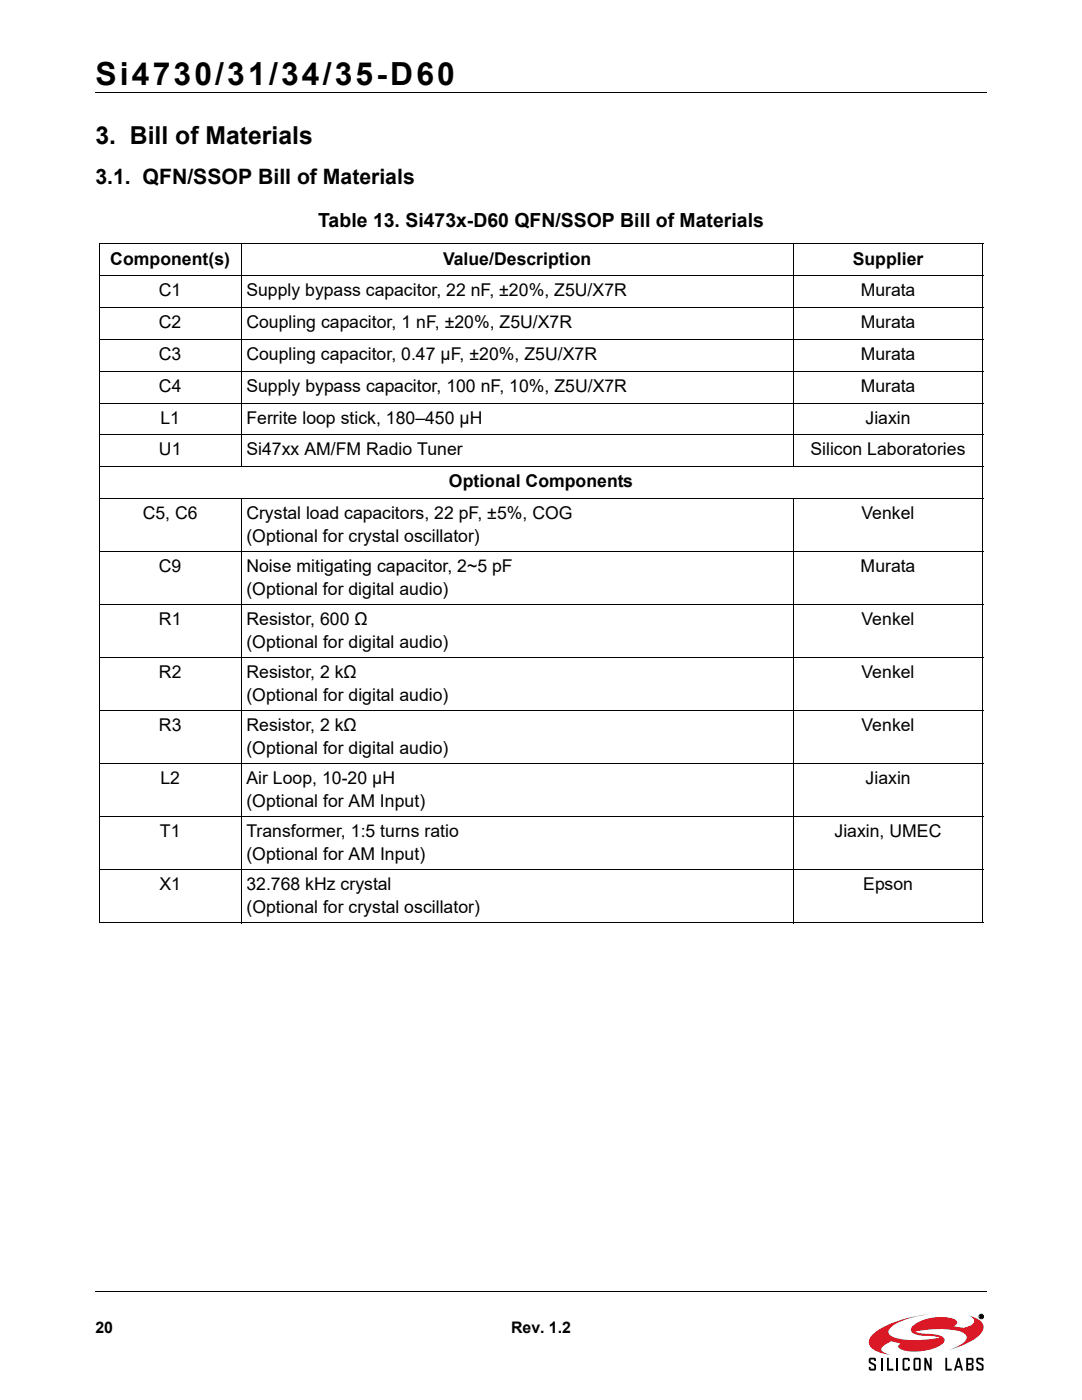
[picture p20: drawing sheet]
<svg xmlns="http://www.w3.org/2000/svg" width="216mm" height="279mm" viewBox="0 0 216 279" stroke-linecap="round" stroke-linejoin="round" font-family="sans-serif">
<defs><g id="words">
<text font-size="6.3" x="19" y="16.9">Si4730/31/34/35-D60</text>
<text font-size="4.9" x="19" y="28.7">3. Bill of Materials</text>
<text font-size="4.2" x="19" y="36.7">3.1. QFN/SSOP Bill of Materials</text>
<text font-size="3.9" x="63.5" y="45.3">Table 13. Si473x-D60 QFN/SSOP Bill of Materials</text>
<g font-size="3.5">
<text x="22" y="52.8">Component(s)</text>
<text x="88.4" y="52.8">Value/Description</text>
<text x="170.1" y="52.8">Supplier</text>
<text x="31.7" y="59.1">C1</text>
<text x="49.2" y="59.1">Supply bypass capacitor, 22 nF, ±20%, Z5U/X7R</text>
<text x="171.7" y="59.1">Murata</text>
<text x="31.7" y="65.5">C2</text>
<text x="49.2" y="65.5">Coupling capacitor, 1 nF, ±20%, Z5U/X7R</text>
<text x="171.7" y="65.5">Murata</text>
<text x="31.7" y="71.8">C3</text>
<text x="49.2" y="71.8">Coupling capacitor, 0.47 μF, ±20%, Z5U/X7R</text>
<text x="171.7" y="71.8">Murata</text>
<text x="31.7" y="78.2">C4</text>
<text x="49.2" y="78.2">Supply bypass capacitor, 100 nF, 10%, Z5U/X7R</text>
<text x="171.7" y="78.2">Murata</text>
<text x="32" y="84.5">L1</text>
<text x="49.2" y="84.5">Ferrite loop stick, 180–450 μH</text>
<text x="172.7" y="84.5">Jiaxin</text>
<text x="31.7" y="90.9">U1</text>
<text x="49.2" y="90.9">Si47xx AM/FM Radio Tuner</text>
<text x="161.7" y="90.9">Silicon Laboratories</text>
<text x="89.6" y="97.2">Optional Components</text>
<text x="28.5" y="103.6">C5, C6</text>
<text x="49.2" y="103.6">Crystal load capacitors, 22 pF, ±5%, COG</text>
<text x="171.9" y="103.6">Venkel</text>
<text x="49.2" y="108.2">(Optional for crystal oscillator)</text>
<text x="31.7" y="114.2">C9</text>
<text x="49.2" y="118.8">(Optional for digital audio)</text>
<text x="49.2" y="114.2">Noise mitigating capacitor, 2~5 pF</text>
<text x="171.7" y="114.2">Murata</text>
<text x="31.7" y="124.7">R1</text>
<text x="49.2" y="124.7">Resistor, 600 Ω</text>
<text x="171.9" y="124.7">Venkel</text>
<text x="49.2" y="129.3">(Optional for digital audio)</text>
<text x="31.7" y="135.3">R2</text>
<text x="49.2" y="135.3">Resistor, 2 kΩ</text>
<text x="171.9" y="135.3">Venkel</text>
<text x="49.2" y="139.9">(Optional for digital audio)</text>
<text x="31.7" y="145.9">R3</text>
<text x="49.2" y="145.9">Resistor, 2 kΩ</text>
<text x="171.9" y="145.9">Venkel</text>
<text x="49.2" y="150.5">(Optional for digital audio)</text>
<text x="32" y="156.5">L2</text>
<text x="49.2" y="156.5">Air Loop, 10-20 µH</text>
<text x="49.2" y="161.1">(Optional for AM Input)</text>
<text x="172.7" y="156.5">Jiaxin</text>
<text x="31.9" y="167.1">T1</text>
<text x="49.2" y="167.1">Transformer, 1:5 turns ratio</text>
<text x="166.5" y="167.1">Jiaxin, UMEC</text>
<text x="49.2" y="171.7">(Optional for AM Input)</text>
<text x="31.8" y="177.7">X1</text>
<text x="49.2" y="177.7">32.768 kHz crystal</text>
<text x="172.2" y="177.7">Epson</text>
<text x="49.2" y="182.3">(Optional for crystal oscillator)</text>
</g>
<g font-size="3.2">
<text x="19" y="266">20</text>
<text x="102" y="266">Rev. 1.2</text>
</g>
</g></defs>
<path d="M19 18.4h177.8M19.1 257.8h177.8" fill="none" stroke="#000" stroke-width=".2"/>
<path d="M172.3 258.6h25v18.7h-25z" fill="#fff"/>
<path d="M174.3 266.1a21.4 21.4 0 0 1 9.7-3.6l1.5-.2a16.9 16.9 0 0 0-7.6 2.5 1.05 1.05 0 0 0-.6 1 1.05 1.05 0 0 0 .7 .9 17 17 0 0 0 8.9 .4l.6-.1a11.4 11.4 0 0 0-3.8-.5h-.4a1.42 1.42 0 0 1-1.6-1.2 2.83 2.83 0 0 1 1.9-1.6 9.2 9.2 0 0 1 7-.3 .65 .65 0 0 1 .4 .7 .65 .65 0 0 1-.7 .5l-.1 .1a4.3 4.3 0 0 0 3.3-.1 .97 .97 0 0 0 .9-.9 .97 .97 0 0 0-.8-1l-.3-.1 .5 .1a2.73 2.73 0 0 1 2.5 2.3 5.4 5.4 0 0 1-3.4 3.1l-3.8 1.4a6.3 6.3 0 0 0 3.8-2.3 1.39 1.39 0 0 0-1.4-1.5 21.1 21.1 0 0 0-8.9 0l1.1 .4a10.3 10.3 0 0 1 4.4 .7 .81 .81 0 0 1-.1 1.5 10.1 10.1 0 0 1-8.3 .9l-.5-.5 .5-.6-1.9-.4-.6 .3a1.81 1.81 0 0 0-1.3 1.4l.6 .6 1.2 .4-1.6-.3a3.4 3.4 0 0 1-2.7-2 2.19 2.19 0 0 1 .9-2z" fill="#da1826"/>
<g fill="none" stroke="#000" stroke-width=".2">
<path d="M19.7 48.7h176.5M19.7 55h176.5M19.8 48.8v135.3M48.1 48.6v44.6M158.3 48.6v44.6M196.1 48.8v135.3M19.7 61.4h176.5M19.7 67.7h176.5M19.7 74.1h176.5M19.7 80.4h176.5M19.7 86.8h176.5M19.7 93.1h176.5"/>
<path d="M19.7 99.5h176.5M48.1 99.4v84.8M158.3 99.4v84.8M19.7 110.1h176.5M19.7 120.6h176.5M19.7 131.2h176.5M19.7 141.8h176.5M19.7 152.4h176.5M19.7 163h176.5M19.7 173.6h176.5M19.7 184.1h176.5M195.6 262.5h.4l-.1 .2 .2 .3-.4-.2-.1 .2z"/>
<path d="M195.7 262.5l.3 .1-.3 .1z"/>
<circle cx="195.8" cy="262.7" r=".45"/>
</g>
<g fill="#000">
<path d="M173.5 271h.9l.4 .1v.5h-.4v-.3h-.7v.2v.2l1 .6 .1 .2v.7l-.2 .3h-1.1l-.1-.7h.3v.4h.7v-.6l-.1-.1a1.14 1.14 0 0 1-1-.7v-.5zM177 271h.4v2.2h.9v.3h-1.3zM180.1 271.2l.4-.2h.7l.3 .2v.4h-.3v-.3h-.7v1.9h.7v-.4h.3v.4l-.1 .3h-.9l-.4-.1zM184.4 271h.4l.7 1.6v-1.6h.4v2.5h-.4l-.7-1.6v1.6h-.4zM188.6 271h.4v2.2h.9v.3h-1.3zM195 271h.9l.3 .1v.5h-.3v-.3h-.7v.2v.2l1 .6 .1 .3v.6l-.2 .3h-1.1l-.2-.7h.4v.4h.7v-.6l-.2-.1a1.14 1.14 0 0 1-.9-.7v-.5z"/>
<path d="M182.3 271.2v2.1l.3 .2h.9l.2-.3v-2l-.3-.2h-.8zM182.6 271.3h.8v1.9h-.8z"/>
<path d="M191.1 271l-.8 2.5h.4l.2-.5h.7l.2 .5h.4l-.8-2.5zM191.3 271.6l.2 1h-.5z"/>
<path d="M192.8 271v2.5h1.3l.2-.3v-.7l-.3-.2 .3-.3-.1-.8-.3-.2zM193.2 271.3h.7v.8h-.7zM193.2 272.4h.7v.8h-.7z"/>
<path d="M195.6 262.5h.4l-.1 .2 .2 .3-.4-.2-.1 .2zM195.7 262.5v.2l.3-.1z"/>
</g>
<path d="M175.9 271v2.5M179 271v2.5" fill="none" stroke="#000" stroke-width=".36"/>
<use href="#words"/>
</svg>
